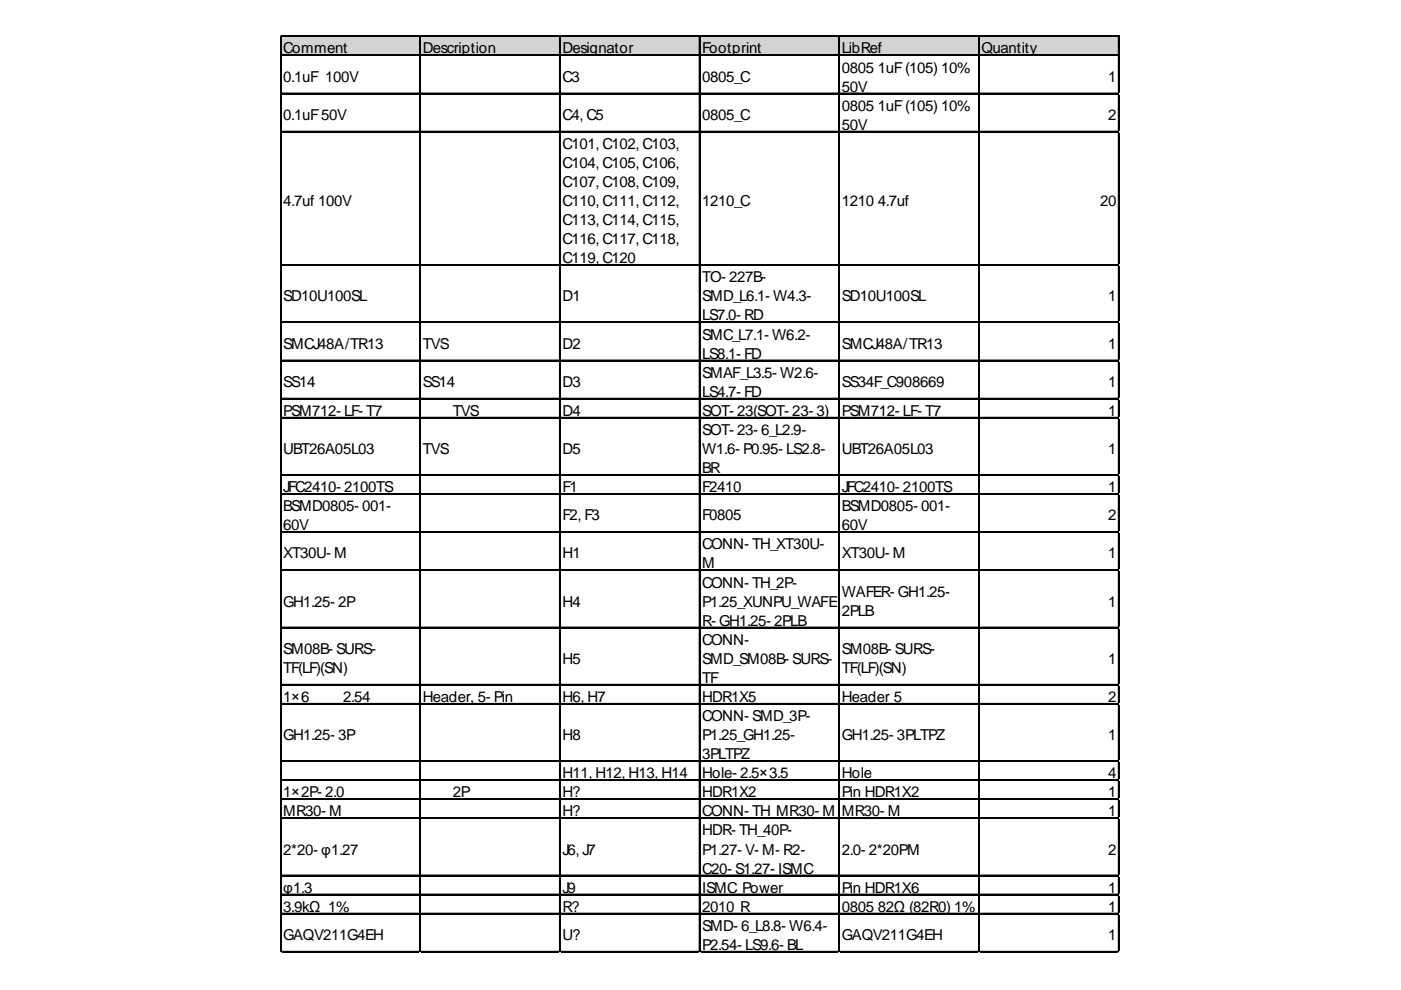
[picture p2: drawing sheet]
<svg xmlns="http://www.w3.org/2000/svg" width="297mm" height="210mm" viewBox="0 0 297 210" stroke-linecap="round" stroke-linejoin="round" font-family="sans-serif">
<defs><g id="words">
<g font-size="3.2">
<text x="60" y="11.3">Comment</text>
<text x="89.6" y="11.3">Description</text>
<text x="119.3" y="11.3">Designator</text>
<text x="148.9" y="11.3">Footprint</text>
<text x="178.5" y="11.3">LibRef</text>
<text x="208.1" y="11.3">Quantity</text>
<text x="60" y="17.3">0.1uF 100V</text>
<text x="119.3" y="17.3">C3</text>
<text x="148.9" y="17.3">0805_C</text>
<text x="178.5" y="15.4">0805</text>
<text x="186.1" y="15.4">1uF(105) 10%</text>
<text x="235" y="17.3">1</text>
<text x="178.5" y="19.4">50V</text>
<text x="178.5" y="23.5">0805</text>
<text x="186.1" y="23.5">1uF(105) 10%</text>
<text x="60" y="25.4">0.1uF50V</text>
<text x="119.3" y="25.4">C4, C5</text>
<text x="148.9" y="25.4">0805_C</text>
<text x="178.5" y="27.5">50V</text>
<text x="235" y="25.4">2</text>
<text x="119.3" y="31.6">C101, C102, C103,</text>
<text x="119.3" y="35.6">C104, C105, C106,</text>
<text x="119.3" y="39.6">C107, C108, C109,</text>
<text x="60" y="43.7">4.7uf 100V</text>
<text x="119.3" y="43.7">C110, C111, C112,</text>
<text x="119.3" y="47.7">C113, C114, C115,</text>
<text x="148.9" y="43.7">1210_C</text>
<text x="178.5" y="43.7">1210</text>
<text x="186.1" y="43.7">4.7uf</text>
<text x="233.3" y="43.7">20</text>
<text x="119.3" y="51.8">C116, C117, C118,</text>
<text x="119.3" y="55.8">C119, C120</text>
<text x="148.9" y="59.9">TO- 227B-</text>
<text x="60" y="63.9">SD10U100SL</text>
<text x="119.3" y="63.9">D1</text>
<text x="148.9" y="63.9">SMD_L6.1- W4.3-</text>
<text x="178.5" y="63.9">SD10U100SL</text>
<text x="235" y="63.9">1</text>
<text x="148.9" y="67.9">LS7.0- RD</text>
<text x="148.9" y="72">SMC_L7.1- W6.2-</text>
<text x="60" y="73.9">SMCJ48A/TR13</text>
<text x="89.6" y="73.9">TVS</text>
<text x="119.3" y="73.9">D2</text>
<text x="148.9" y="76">LS8.1- FD</text>
<text x="178.5" y="73.9">SMCJ48A/TR13</text>
<text x="235" y="73.9">1</text>
<text x="60" y="82">SS14</text>
<text x="89.6" y="82">SS14</text>
<text x="119.3" y="82">D3</text>
<text x="148.9" y="80.1">SMAF_L3.5- W2.6-</text>
<text x="178.5" y="82">SS34F_C908669</text>
<text x="235" y="82">1</text>
<text x="60" y="88.2">PSM712- LF- T7</text>
<text x="96" y="88.2">TVS</text>
<text x="119.3" y="88.2">D4</text>
<text x="148.9" y="84.1">LS4.7- FD</text>
<text x="148.9" y="88.2">SOT- 23(SOT- 23- 3)</text>
<text x="178.5" y="88.2">PSM712- LF- T7</text>
<text x="235" y="88.2">1</text>
<text x="148.9" y="92.2">SOT- 23- 6_L2.9-</text>
<text x="60" y="96.3">UBT26A05L03</text>
<text x="89.6" y="96.3">TVS</text>
<text x="119.3" y="96.3">D5</text>
<text x="148.9" y="96.3">W1.6- P0.95- LS2.8-</text>
<text x="148.9" y="100.3">BR</text>
<text x="178.5" y="96.3">UBT26A05L03</text>
<text x="235" y="96.3">1</text>
<text x="60" y="104.3">JFC2410- 2100TS</text>
<text x="119.3" y="104.3">F1</text>
<text x="148.9" y="104.3">F2410</text>
<text x="178.5" y="104.3">JFC2410- 2100TS</text>
<text x="235" y="104.3">1</text>
<text x="60" y="108.4">BSMD0805- 001-</text>
<text x="60" y="112.4">60V</text>
<text x="119.3" y="110.3">F2, F3</text>
<text x="148.9" y="110.3">F0805</text>
<text x="178.5" y="108.4">BSMD0805- 001-</text>
<text x="178.5" y="112.4">60V</text>
<text x="235" y="110.3">2</text>
<text x="60" y="118.4">XT30U- M</text>
<text x="119.3" y="118.4">H1</text>
<text x="148.9" y="116.5">CONN- TH_XT30U-</text>
<text x="178.5" y="118.4">XT30U- M</text>
<text x="235" y="118.4">1</text>
<text x="148.9" y="120.5">M</text>
<text x="148.9" y="124.6">CONN- TH_2P-</text>
<text x="60" y="128.6">GH1.25- 2P</text>
<text x="119.3" y="128.6">H4</text>
<text x="148.9" y="128.6">P1.25_XUNPU_WAFE</text>
<text x="178.5" y="126.5">WAFER- GH1.25-</text>
<text x="178.5" y="130.5">2PLB</text>
<text x="235" y="128.6">1</text>
<text x="148.9" y="132.7">R- GH1.25- 2PLB</text>
<text x="148.9" y="136.7">CONN-</text>
<text x="60" y="138.6">SM08B- SURS-</text>
<text x="60" y="142.7">TF(LF)(SN)</text>
<text x="119.3" y="140.7">H5</text>
<text x="148.9" y="140.7">SMD_SM08B- SURS-</text>
<text x="178.5" y="138.6">SM08B- SURS-</text>
<text x="178.5" y="142.7">TF(LF)(SN)</text>
<text x="235" y="140.7">1</text>
<text x="60" y="148.8">1×6</text>
<text x="72.8" y="148.8">2.54</text>
<text x="89.6" y="148.8">Header, 5- Pin</text>
<text x="119.3" y="148.8">H6, H7</text>
<text x="148.9" y="144.8">TF</text>
<text x="148.9" y="148.8">HDR1X5</text>
<text x="178.5" y="148.8">Header 5</text>
<text x="235" y="148.8">2</text>
<text x="148.9" y="152.9">CONN- SMD_3P-</text>
<text x="60" y="156.9">GH1.25- 3P</text>
<text x="119.3" y="156.9">H8</text>
<text x="148.9" y="156.9">P1.25_GH1.25-</text>
<text x="148.9" y="161">3PLTPZ</text>
<text x="178.5" y="156.9">GH1.25- 3PLTPZ</text>
<text x="235" y="156.9">1</text>
<text x="119.3" y="165">H11, H12, H13, H14</text>
<text x="148.9" y="165">Hole- 2.5×3.5</text>
<text x="178.5" y="165">Hole</text>
<text x="235" y="165">4</text>
<text x="60" y="169">1×2P- 2.0</text>
<text x="60" y="173.1">MR30- M</text>
<text x="96" y="169">2P</text>
<text x="119.3" y="169">H?</text>
<text x="119.3" y="173.1">H?</text>
<text x="148.9" y="169">HDR1X2</text>
<text x="148.9" y="173.1">CONN- TH_MR30- M</text>
<text x="178.5" y="169">Pin HDR1X2</text>
<text x="178.5" y="173.1">MR30- M</text>
<text x="235" y="169">1</text>
<text x="235" y="173.1">1</text>
<text x="148.9" y="177.1">HDR- TH_40P-</text>
<text x="60" y="181.2">2*20- φ1.27</text>
<text x="119.3" y="181.2">J6, J7</text>
<text x="148.9" y="181.2">P1.27- V- M- R2-</text>
<text x="148.9" y="185.2">C20- S1.27- ISMC</text>
<text x="178.5" y="181.2">2.0- 2*20PM</text>
<text x="235" y="181.2">2</text>
<text x="60" y="189.3">φ1.3</text>
<text x="119.3" y="189.3">J9</text>
<text x="148.9" y="189.3">ISMC_Power</text>
<text x="178.5" y="189.3">Pin HDR1X6</text>
<text x="235" y="189.3">1</text>
<text x="60" y="193.3">3.9kΩ 1%</text>
<text x="119.3" y="193.3">R?</text>
<text x="148.9" y="193.3">2010_R</text>
<text x="148.9" y="197.4">SMD- 6_L8.8- W6.4-</text>
<text x="178.5" y="193.3">0805</text>
<text x="186.1" y="193.3">82Ω (82R0) 1%</text>
<text x="235" y="193.3">1</text>
<text x="60" y="199.3">GAQV211G4EH</text>
<text x="119.3" y="199.3">U?</text>
<text x="148.9" y="201.4">P2.54- LS9.6- BL</text>
<text x="178.5" y="199.3">GAQV211G4EH</text>
<text x="235" y="199.3">1</text>
</g>
</g></defs>
<path d="M59.5 7.8h177.9v4.1h-177.9z" fill="#d3d3d3"/>
<g fill="none" stroke="#000" stroke-width=".21">
<path d="M59.4 7.6v194.3M59.5 7.6v194.3M59.6 7.6h177.7M59.6 7.7h177.7M59.6 11.6h177.7M59.6 11.7h177.7M59.6 19.7h177.7M59.6 19.8h177.7M89 7.8v194.1M89.1 7.8v194.1M118.6 7.8v194.1M118.7 7.8v194.1"/>
<path d="M148.2 7.8v194.1M148.3 7.8v194.1M177.9 7.8v194.1M178 7.8v194.1M207.5 7.8v194.1M207.6 7.8v194.1M237.1 7.8v194.1M237.2 7.8v194.1M59.6 27.8h177.7M59.6 27.9h177.7M59.6 56.1h177.7M59.6 56.2h177.7"/>
<path d="M59.6 68.3h177.7M59.6 68.4h177.7M59.6 76.3h177.7M59.6 76.4h177.7M59.6 84.4h177.7M59.6 84.5h177.7M59.6 88.5h177.7M59.6 88.6h177.7M59.6 100.6h177.7M59.6 100.7h177.7M59.6 104.6h177.7M59.6 104.8h177.7"/>
<path d="M59.6 112.7h177.7M59.6 112.8h177.7M59.6 120.8h177.7M59.6 120.9h177.7M59.6 133h177.7M59.6 133.1h177.7M59.6 145.1h177.7M59.6 145.2h177.7M59.6 149.1h177.7M59.6 149.2h177.7M59.6 161.3h177.7M59.6 161.4h177.7"/>
<path d="M59.6 165.3h177.7M59.6 165.4h177.7M59.6 169.4h177.7M59.6 169.5h177.7M59.6 173.4h177.7M59.6 173.5h177.7M59.6 185.5h177.7M59.6 185.6h177.7M59.6 189.6h177.7M59.6 189.7h177.7M59.6 193.6h177.7M59.6 193.7h177.7"/>
<path d="M59.6 201.7h177.7M59.6 201.8h177.7"/>
</g>
<path d="M59.4 201.9h.1" fill="none" stroke="#e0e0e0" stroke-width=".21"/>
<path d="M59.4 201.9h.2z" fill="#e0e0e0"/>
<path d="M89 201.9h.1" fill="none" stroke="#e0e0e0" stroke-width=".21"/>
<path d="M89 201.9h.2z" fill="#e0e0e0"/>
<path d="M118.6 201.9h.1" fill="none" stroke="#e0e0e0" stroke-width=".21"/>
<path d="M118.6 201.9h.2z" fill="#e0e0e0"/>
<path d="M148.2 201.9h.1" fill="none" stroke="#e0e0e0" stroke-width=".21"/>
<path d="M148.2 201.9h.3z" fill="#e0e0e0"/>
<path d="M177.9 201.9h.1" fill="none" stroke="#e0e0e0" stroke-width=".21"/>
<path d="M177.9 201.9h.2z" fill="#e0e0e0"/>
<path d="M207.5 201.9h.1" fill="none" stroke="#e0e0e0" stroke-width=".21"/>
<path d="M207.5 201.9h.2z" fill="#e0e0e0"/>
<path d="M237.1 201.9h.1" fill="none" stroke="#e0e0e0" stroke-width=".21"/>
<path d="M237.1 201.9h.2z" fill="#e0e0e0"/>
<path d="M237.3 19.7h.1" fill="none" stroke="#e0e0e0" stroke-width=".21"/>
<path d="M237.3 19.7l.1 .2z" fill="#e0e0e0"/>
<path d="M237.3 27.8h.1" fill="none" stroke="#e0e0e0" stroke-width=".21"/>
<path d="M237.3 27.8l.1 .2z" fill="#e0e0e0"/>
<path d="M237.3 56.1h.1" fill="none" stroke="#e0e0e0" stroke-width=".21"/>
<path d="M237.3 56.1l.1 .2z" fill="#e0e0e0"/>
<path d="M237.3 68.3h.1" fill="none" stroke="#e0e0e0" stroke-width=".21"/>
<path d="M237.3 68.3l.1 .2z" fill="#e0e0e0"/>
<path d="M237.3 76.3h.1" fill="none" stroke="#e0e0e0" stroke-width=".21"/>
<path d="M237.3 76.3l.1 .3z" fill="#e0e0e0"/>
<path d="M237.3 84.4h.1" fill="none" stroke="#e0e0e0" stroke-width=".21"/>
<path d="M237.3 84.4l.1 .2z" fill="#e0e0e0"/>
<path d="M237.3 88.5h.1" fill="none" stroke="#e0e0e0" stroke-width=".21"/>
<path d="M237.3 88.5l.1 .2z" fill="#e0e0e0"/>
<path d="M237.3 100.6h.1" fill="none" stroke="#e0e0e0" stroke-width=".21"/>
<path d="M237.3 100.6l.1 .2z" fill="#e0e0e0"/>
<path d="M237.3 104.6h.1" fill="none" stroke="#e0e0e0" stroke-width=".21"/>
<path d="M237.3 104.6l.1 .3z" fill="#e0e0e0"/>
<path d="M237.3 112.7h.1" fill="none" stroke="#e0e0e0" stroke-width=".21"/>
<path d="M237.3 112.7l.1 .2z" fill="#e0e0e0"/>
<path d="M237.3 120.8h.1" fill="none" stroke="#e0e0e0" stroke-width=".21"/>
<path d="M237.3 120.8l.1 .2z" fill="#e0e0e0"/>
<path d="M237.3 133h.1" fill="none" stroke="#e0e0e0" stroke-width=".21"/>
<path d="M237.3 133l.1 .2z" fill="#e0e0e0"/>
<path d="M237.3 145.1h.1" fill="none" stroke="#e0e0e0" stroke-width=".21"/>
<path d="M237.3 145.1l.1 .2z" fill="#e0e0e0"/>
<path d="M237.3 149.1h.1" fill="none" stroke="#e0e0e0" stroke-width=".21"/>
<path d="M237.3 149.1l.1 .2z" fill="#e0e0e0"/>
<path d="M237.3 161.3h.1" fill="none" stroke="#e0e0e0" stroke-width=".21"/>
<path d="M237.3 161.3l.1 .2z" fill="#e0e0e0"/>
<path d="M237.3 165.3h.1" fill="none" stroke="#e0e0e0" stroke-width=".21"/>
<path d="M237.3 165.3l.1 .2z" fill="#e0e0e0"/>
<path d="M237.3 169.4h.1" fill="none" stroke="#e0e0e0" stroke-width=".21"/>
<path d="M237.3 169.4l.1 .2z" fill="#e0e0e0"/>
<path d="M237.3 173.4h.1" fill="none" stroke="#e0e0e0" stroke-width=".21"/>
<path d="M237.3 173.4l.1 .2z" fill="#e0e0e0"/>
<path d="M237.3 185.5h.1" fill="none" stroke="#e0e0e0" stroke-width=".21"/>
<path d="M237.3 185.5l.1 .2z" fill="#e0e0e0"/>
<path d="M237.3 189.6h.1" fill="none" stroke="#e0e0e0" stroke-width=".21"/>
<path d="M237.3 189.6l.1 .2z" fill="#e0e0e0"/>
<path d="M237.3 193.6h.1" fill="none" stroke="#e0e0e0" stroke-width=".21"/>
<path d="M237.3 193.6l.1 .2z" fill="#e0e0e0"/>
<path d="M237.3 201.7h.1" fill="none" stroke="#e0e0e0" stroke-width=".21"/>
<path d="M237.3 201.7l.1 .2z" fill="#e0e0e0"/>
<use href="#words"/>
</svg>
